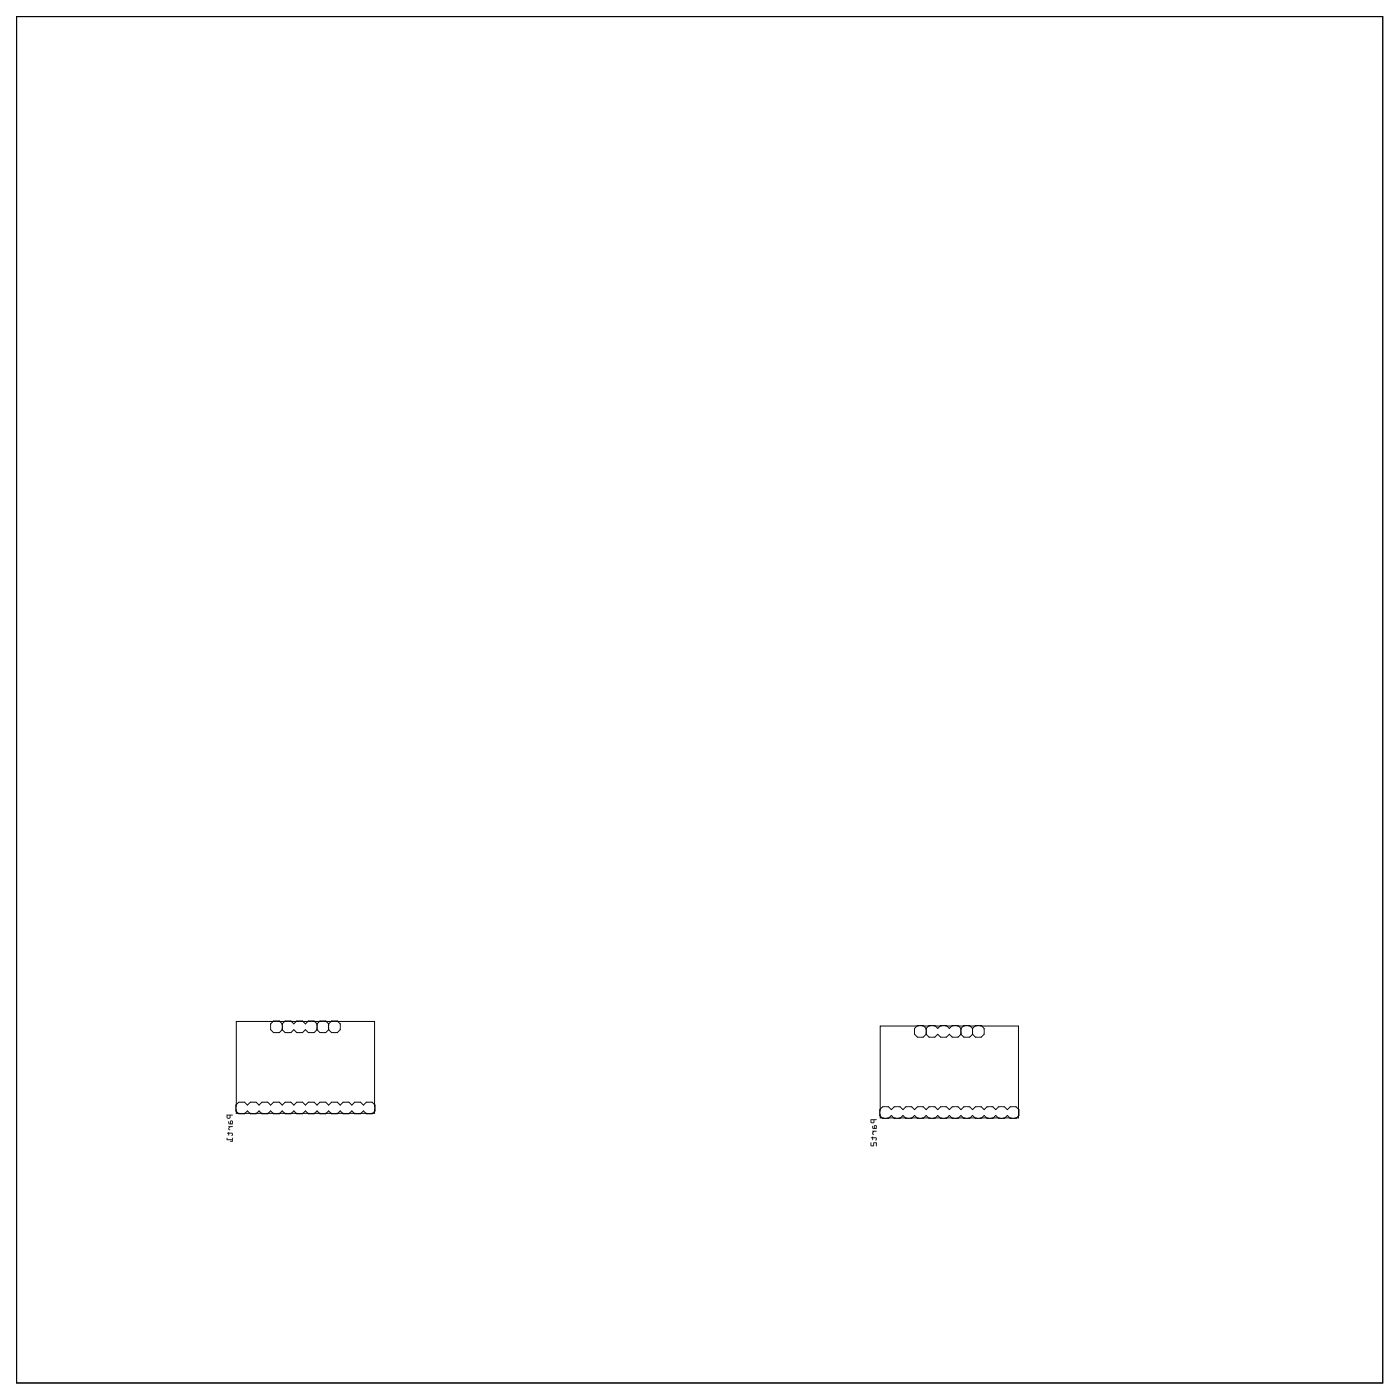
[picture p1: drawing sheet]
<svg xmlns="http://www.w3.org/2000/svg" width="307mm" height="307mm" viewBox="0 0 307 307" stroke-linecap="round" stroke-linejoin="round" font-family="sans-serif">
<g fill="none" stroke="#000" stroke-width=".22">
<path d="M3.6 3.6h299.2v299.2h-299.2zM51.7 223.7h30.3v20.1h-30.3zM61.8 224.2l-.6-.6h-1.3l-.6 .6v1.3l.6 .6h1.3l.6-.6M61.8 224.2l.6-.6h1.3l.6 .6 .7-.6h1.2l.7 .6 .6-.6h1.3l.6 .6M61.8 225.5l.6 .6h1.3l.6-.6 .7 .6h1.2l.7-.6 .6 .6h1.3l.6-.6M61.8 224.2v1.3M69.4 225.5l.7 .6h1.2l.7-.6M69.4 224.2v1.3M69.4 224.2l.7-.6h1.2l.7 .6M72 224.2l.6-.6h1.3l.6 .6v1.3l-.6 .6h-1.3l-.6-.6M72 224.2v1.3M192.7 224.7h30.3v20.1h-30.3z"/>
<path d="M202.8 225.2l-.6-.6h-1.3l-.6 .6v1.3l.6 .6h1.3l.6-.6M202.8 225.2l.6-.6h1.3l.6 .6 .7-.6h1.2l.7 .6 .6-.6h1.3l.6 .6M202.8 226.5l.6 .6h1.3l.6-.6 .7 .6h1.2l.7-.6 .6 .6h1.3l.6-.6M202.8 225.2v1.3M210.4 226.5l.7 .6h1.2l.7-.6M210.4 225.2v1.3M210.4 225.2l.7-.6h1.2l.7 .6M213 225.2l.6-.6h1.3l.6 .6v1.3l-.6 .6h-1.3l-.6-.6M213 225.2v1.3M52.3 241.4h1.2l.7 .6 .6-.6h1.3l.6 .6 .7-.6h1.2l.7 .6 .6-.6h1.3l.6 .6 .6-.6h1.3l.6 .6 .7-.6h1.2l.7 .6 .6-.6h1.3l.6 .6 .7-.6h1.2l.7 .6 .6-.6h1.3l.6 .6 .6-.6h1.3l.6 .6 .7-.6h1.2l.7 .6 .6-.6h1.3l.6 .6v1.3l-.6 .6h-1.3l-.6-.6-.7 .6h-1.2l-.7-.6-.6 .6h-1.3l-.6-.6-.6 .6h-1.3l-.6-.6-.7 .6h-1.2l-.7-.6-.6 .6h-1.3l-.6-.6-.7 .6h-1.2l-.7-.6-.6 .6h-1.3l-.6-.6-.6 .6h-1.3l-.6-.6-.7 .6h-1.2l-.7-.6-.6 .6h-1.3l-.6-.6-.7 .6h-1.2l-.7-.6v-1.3zM193.3 242.4h1.2l.7 .6 .6-.6h1.3l.6 .6 .7-.6h1.2l.7 .6 .6-.6h1.3l.6 .6 .6-.6h1.3l.6 .6 .7-.6h1.2l.7 .6 .6-.6h1.3l.6 .6 .7-.6h1.2l.7 .6 .6-.6h1.3l.6 .6 .6-.6h1.3l.6 .6 .7-.6h1.2l.7 .6 .6-.6h1.3l.6 .6v1.3l-.6 .6h-1.3l-.6-.6-.7 .6h-1.2l-.7-.6-.6 .6h-1.3l-.6-.6-.6 .6h-1.3l-.6-.6-.7 .6h-1.2l-.7-.6-.6 .6h-1.3l-.6-.6-.7 .6h-1.2l-.7-.6-.6 .6h-1.3l-.6-.6-.6 .6h-1.3l-.6-.6-.7 .6h-1.2l-.7-.6-.6 .6h-1.3l-.6-.6-.7 .6h-1.2l-.7-.6v-1.3z"/>
</g>
<g fill="#000">
<path d="M3.6 3.6h299.2v299.2h-299.2zM3.6 3.6v299.2h299.2v-299.2z"/>
<path d="M49.6 244.1v.7l.3 .2 .5-.1 .1-.6 .5-.1zM49.8 244.3h.5v.5h-.5zM50 245.6v.4l.3 .2h.7v-.6a.32 .32 0 0 0-.3-.3 .32 .32 0 0 0-.3 .3v.4h-.2v-.4zM50.6 245.6h.2l-.1 .4h-.1zM50 246.6l.2 .2-.2 .2a.32 .32 0 0 0 0 .4 .32 .32 0 0 0 .3 .1l-.1-.4 .2-.3 .6-.1zM49.7 248.1l.1 .1h.2l.1 .5 .1-.5 .6 .1-.1 .4a.35 .35 0 0 0 .3-.3 .35 .35 0 0 0-.3-.4h-.5l-.1-.1zM49.7 249.2l-.1 .5h1.2v.1l-.4 .2h.6l-.1-.9-.1 .4h-1v-.3z"/>
<path d="M49.6 244.1v.7l.3 .2 .5-.1 .1-.6 .5-.1zM49.6 244.1l1.4 .1-.5 .1-.1 .6-.5 .1-.2-.2zM49.8 244.3h.5v.4h-.5zM49.8 244.3v.5h.5v-.5zM50 245.5v.5l.3 .2h.7v-.6a.32 .32 0 0 0-.3-.3 .32 .32 0 0 0-.3 .3v.4h-.2v-.4zM50 245.6l.2 .4h.2v-.4a.31 .31 0 0 1 .3-.2 .31 .31 0 0 1 .3 .2v.6h-.7l-.3-.2zM50.6 245.6h.2l-.1 .4h-.1zM50.6 245.5l-.1 .5h.2l.1-.4zM50 246.6l.2 .2-.2 .2a.32 .32 0 0 0 0 .4 .32 .32 0 0 0 .4 .1l-.2-.4 .2-.3h.5l.1-.1zM50 246.6l1 .1-.6 .1-.2 .3 .1 .4a.31 .31 0 0 1-.3-.2 .31 .31 0 0 1 0-.3l.2-.2zM49.7 248.1l.1 .1h.2l.1 .5 .1-.5h.6l-.1 .5 .1 .1a.38 .38 0 0 0 .2-.4 .38 .38 0 0 0-.3-.4h-.5l-.1-.1-.1 .1zM49.7 248.1h.3l.1-.2 .1 .2h.5a.37 .37 0 0 1 .3 .3 .37 .37 0 0 1-.2 .3v-.5h-.6l-.1 .4-.1-.4zM49.6 249.2v.5h1.2v.1l-.4 .2h.6l-.1-.9-.1 .4h-1v-.3zM49.7 249.2h.1v.3h1l.1-.3 .1 .8h-.6l.4-.2v-.1h-1.2z"/>
<path d="M190.6 245.1v.7l.3 .2 .5-.1 .1-.6 .5-.1zM190.8 245.3h.5v.5h-.5zM191 246.6v.4l.3 .2h.7v-.6a.32 .32 0 0 0-.3-.3 .32 .32 0 0 0-.3 .3v.4h-.2v-.4zM191.6 246.6h.2l-.1 .4h-.1zM191 247.6l.2 .2-.2 .2a.32 .32 0 0 0 0 .4 .32 .32 0 0 0 .3 .1l-.1-.4 .2-.3 .6-.1zM190.7 249.1l.1 .1h.2l.1 .5 .1-.5 .6 .1-.1 .4a.35 .35 0 0 0 .3-.3 .35 .35 0 0 0-.3-.3h-.5l-.1-.2zM190.7 250.2v.8h.6l.1-.7h.4v.7h.2v-.9l-.7 .1-.1 .6h-.4v-.6z"/>
<path d="M190.6 245.1v.7l.3 .2 .5-.1 .1-.6 .5-.1zM190.6 245.1l1.4 .1-.5 .1-.1 .6-.5 .1-.2-.2zM190.8 245.3h.5v.5h-.5zM190.8 245.3v.5h.5v-.5zM191 246.5v.5l.3 .2h.7v-.6a.32 .32 0 0 0-.3-.3 .32 .32 0 0 0-.3 .3v.4h-.2v-.4zM191 246.6l.2 .4h.2v-.4a.31 .31 0 0 1 .3-.2 .31 .31 0 0 1 .3 .2v.6h-.7l-.3-.2zM191.6 246.6h.2l-.1 .4h-.1zM191.6 246.5l-.1 .5h.2l.1-.4zM191 247.6l.2 .2-.2 .2a.32 .32 0 0 0 0 .4 .32 .32 0 0 0 .4 .1l-.2-.4 .2-.3h.5l.1-.1zM191 247.6l1 .1-.6 .1-.2 .3 .1 .4a.31 .31 0 0 1-.3-.2 .31 .31 0 0 1 0-.3l.2-.2zM190.7 249.1l.1 .1h.2l.1 .5 .1-.5h.6l-.1 .5 .1 .1a.38 .38 0 0 0 .2-.4 .38 .38 0 0 0-.3-.4l-.5 .1-.1-.2-.1 .2zM190.7 249.1h.3l.1-.2 .1 .2h.5a.37 .37 0 0 1 .3 .3 .37 .37 0 0 1-.2 .3v-.5h-.6l-.1 .4-.1-.4zM190.6 250.2l.1 .8h.7v-.7h.4v.7h.2v-.9l-.7 .1-.1 .6h-.4v-.6zM190.7 250.2h.1v.6h.4l.1-.6 .7-.1v.9h-.2v-.7h-.4l-.1 .7h-.6z"/>
</g>
<circle cx="24.2" cy="268.5" r=".35" fill="#fff"/>
<circle cx="24.2" cy="268.5" r=".35" fill="none" stroke="#fff" stroke-width=".55"/>
<circle cx="44.6" cy="268.4" r=".35" fill="#fff"/>
<circle cx="44.6" cy="268.4" r=".35" fill="none" stroke="#fff" stroke-width=".55"/>
<circle cx="86.3" cy="268.8" r=".35" fill="#fff"/>
<circle cx="86.3" cy="268.8" r=".35" fill="none" stroke="#fff" stroke-width=".55"/>
<circle cx="13.8" cy="268.6" r=".35" fill="#fff"/>
<circle cx="13.8" cy="268.6" r=".35" fill="none" stroke="#fff" stroke-width=".55"/>
<circle cx="34.3" cy="268.6" r=".35" fill="#fff"/>
<circle cx="34.3" cy="268.6" r=".35" fill="none" stroke="#fff" stroke-width=".55"/>
<circle cx="55.5" cy="268.2" r=".35" fill="#fff"/>
<circle cx="55.5" cy="268.2" r=".35" fill="none" stroke="#fff" stroke-width=".55"/>
<circle cx="75.9" cy="268.3" r=".35" fill="#fff"/>
<circle cx="75.9" cy="268.3" r=".35" fill="none" stroke="#fff" stroke-width=".55"/>
<circle cx="95.6" cy="268.6" r=".35" fill="#fff"/>
<circle cx="95.6" cy="268.6" r=".35" fill="none" stroke="#fff" stroke-width=".55"/>
<circle cx="105.9" cy="268.5" r=".35" fill="#fff"/>
<circle cx="105.9" cy="268.5" r=".35" fill="none" stroke="#fff" stroke-width=".55"/>
<circle cx="126.5" cy="268.4" r=".35" fill="#fff"/>
<circle cx="126.5" cy="268.4" r=".35" fill="none" stroke="#fff" stroke-width=".55"/>
<circle cx="116.1" cy="268.6" r=".35" fill="#fff"/>
<circle cx="116.1" cy="268.6" r=".35" fill="none" stroke="#fff" stroke-width=".55"/>
<circle cx="136.5" cy="268.6" r=".35" fill="#fff"/>
<circle cx="136.5" cy="268.6" r=".35" fill="none" stroke="#fff" stroke-width=".55"/>
<circle cx="156.2" cy="268.9" r=".35" fill="#fff"/>
<circle cx="156.2" cy="268.9" r=".35" fill="none" stroke="#fff" stroke-width=".55"/>
<circle cx="166.5" cy="268.7" r=".35" fill="#fff"/>
<circle cx="166.5" cy="268.7" r=".35" fill="none" stroke="#fff" stroke-width=".55"/>
<circle cx="176.6" cy="268.9" r=".35" fill="#fff"/>
<circle cx="176.6" cy="268.9" r=".35" fill="none" stroke="#fff" stroke-width=".55"/>
<circle cx="187" cy="268.7" r=".35" fill="#fff"/>
<circle cx="187" cy="268.7" r=".35" fill="none" stroke="#fff" stroke-width=".55"/>
<circle cx="197.8" cy="268.6" r=".35" fill="#fff"/>
<circle cx="197.8" cy="268.6" r=".35" fill="none" stroke="#fff" stroke-width=".55"/>
<circle cx="218.3" cy="268.6" r=".35" fill="#fff"/>
<circle cx="218.3" cy="268.6" r=".35" fill="none" stroke="#fff" stroke-width=".55"/>
<circle cx="228.6" cy="268.9" r=".35" fill="#fff"/>
<circle cx="228.6" cy="268.9" r=".35" fill="none" stroke="#fff" stroke-width=".55"/>
<circle cx="237.9" cy="268.9" r=".35" fill="#fff"/>
<circle cx="237.9" cy="268.9" r=".35" fill="none" stroke="#fff" stroke-width=".55"/>
<circle cx="248.3" cy="268.6" r=".35" fill="#fff"/>
<circle cx="248.3" cy="268.6" r=".35" fill="none" stroke="#fff" stroke-width=".55"/>
<circle cx="258.4" cy="268.8" r=".35" fill="#fff"/>
<circle cx="258.4" cy="268.8" r=".35" fill="none" stroke="#fff" stroke-width=".55"/>
<circle cx="268.7" cy="268.6" r=".35" fill="#fff"/>
<circle cx="268.7" cy="268.6" r=".35" fill="none" stroke="#fff" stroke-width=".55"/>
<circle cx="278.8" cy="268.9" r=".35" fill="#fff"/>
<circle cx="278.8" cy="268.9" r=".35" fill="none" stroke="#fff" stroke-width=".55"/>
<circle cx="65.6" cy="242.6" r=".72" fill="#fff"/>
<circle cx="65.6" cy="242.6" r=".72" fill="none" stroke="#fff" stroke-width=".69" stroke-linecap="butt"/>
<circle cx="73.2" cy="224.8" r=".72" fill="#fff"/>
<circle cx="73.2" cy="224.8" r=".72" fill="none" stroke="#fff" stroke-width=".69" stroke-linecap="butt"/>
<circle cx="75.8" cy="242.6" r=".72" fill="#fff"/>
<circle cx="75.8" cy="242.6" r=".72" fill="none" stroke="#fff" stroke-width=".69" stroke-linecap="butt"/>
<circle cx="60.5" cy="242.6" r=".72" fill="#fff"/>
<circle cx="60.5" cy="242.6" r=".72" fill="none" stroke="#fff" stroke-width=".69" stroke-linecap="butt"/>
<circle cx="70.7" cy="242.6" r=".72" fill="#fff"/>
<circle cx="70.7" cy="242.6" r=".72" fill="none" stroke="#fff" stroke-width=".69" stroke-linecap="butt"/>
<circle cx="80.9" cy="242.6" r=".72" fill="#fff"/>
<circle cx="80.9" cy="242.6" r=".72" fill="none" stroke="#fff" stroke-width=".69" stroke-linecap="butt"/>
<circle cx="63.1" cy="242.6" r=".72" fill="#fff"/>
<circle cx="63.1" cy="242.6" r=".72" fill="none" stroke="#fff" stroke-width=".69" stroke-linecap="butt"/>
<circle cx="68.2" cy="242.6" r=".72" fill="#fff"/>
<circle cx="68.2" cy="242.6" r=".72" fill="none" stroke="#fff" stroke-width=".69" stroke-linecap="butt"/>
<circle cx="73.2" cy="242.6" r=".72" fill="#fff"/>
<circle cx="73.2" cy="242.6" r=".72" fill="none" stroke="#fff" stroke-width=".69" stroke-linecap="butt"/>
<circle cx="78.3" cy="242.6" r=".72" fill="#fff"/>
<circle cx="78.3" cy="242.6" r=".72" fill="none" stroke="#fff" stroke-width=".69" stroke-linecap="butt"/>
<circle cx="60.5" cy="224.8" r=".72" fill="#fff"/>
<circle cx="60.5" cy="224.8" r=".72" fill="none" stroke="#fff" stroke-width=".69" stroke-linecap="butt"/>
<circle cx="70.7" cy="224.8" r=".72" fill="#fff"/>
<circle cx="70.7" cy="224.8" r=".72" fill="none" stroke="#fff" stroke-width=".69" stroke-linecap="butt"/>
<circle cx="63.1" cy="224.8" r=".72" fill="#fff"/>
<circle cx="63.1" cy="224.8" r=".72" fill="none" stroke="#fff" stroke-width=".69" stroke-linecap="butt"/>
<circle cx="65.6" cy="224.8" r=".72" fill="#fff"/>
<circle cx="65.6" cy="224.8" r=".72" fill="none" stroke="#fff" stroke-width=".69" stroke-linecap="butt"/>
<circle cx="68.2" cy="224.8" r=".72" fill="#fff"/>
<circle cx="68.2" cy="224.8" r=".72" fill="none" stroke="#fff" stroke-width=".69" stroke-linecap="butt"/>
<circle cx="52.9" cy="242.6" r=".72" fill="#fff"/>
<circle cx="52.9" cy="242.6" r=".72" fill="none" stroke="#fff" stroke-width=".69" stroke-linecap="butt"/>
<circle cx="55.5" cy="242.6" r=".72" fill="#fff"/>
<circle cx="55.5" cy="242.6" r=".72" fill="none" stroke="#fff" stroke-width=".69" stroke-linecap="butt"/>
<circle cx="58" cy="242.6" r=".72" fill="#fff"/>
<circle cx="58" cy="242.6" r=".72" fill="none" stroke="#fff" stroke-width=".69" stroke-linecap="butt"/>
<circle cx="65.6" cy="242.6" r=".72" fill="#fff"/>
<circle cx="65.6" cy="242.6" r=".72" fill="none" stroke="#fff" stroke-width=".69" stroke-linecap="butt"/>
<circle cx="73.2" cy="224.8" r=".72" fill="#fff"/>
<circle cx="73.2" cy="224.8" r=".72" fill="none" stroke="#fff" stroke-width=".69" stroke-linecap="butt"/>
<circle cx="75.8" cy="242.6" r=".72" fill="#fff"/>
<circle cx="75.8" cy="242.6" r=".72" fill="none" stroke="#fff" stroke-width=".69" stroke-linecap="butt"/>
<circle cx="60.5" cy="242.6" r=".72" fill="#fff"/>
<circle cx="60.5" cy="242.6" r=".72" fill="none" stroke="#fff" stroke-width=".69" stroke-linecap="butt"/>
<circle cx="70.7" cy="242.6" r=".72" fill="#fff"/>
<circle cx="70.7" cy="242.6" r=".72" fill="none" stroke="#fff" stroke-width=".69" stroke-linecap="butt"/>
<circle cx="80.9" cy="242.6" r=".72" fill="#fff"/>
<circle cx="80.9" cy="242.6" r=".72" fill="none" stroke="#fff" stroke-width=".69" stroke-linecap="butt"/>
<circle cx="63.1" cy="242.6" r=".72" fill="#fff"/>
<circle cx="63.1" cy="242.6" r=".72" fill="none" stroke="#fff" stroke-width=".69" stroke-linecap="butt"/>
<circle cx="68.2" cy="242.6" r=".72" fill="#fff"/>
<circle cx="68.2" cy="242.6" r=".72" fill="none" stroke="#fff" stroke-width=".69" stroke-linecap="butt"/>
<circle cx="73.2" cy="242.6" r=".72" fill="#fff"/>
<circle cx="73.2" cy="242.6" r=".72" fill="none" stroke="#fff" stroke-width=".69" stroke-linecap="butt"/>
<circle cx="78.3" cy="242.6" r=".72" fill="#fff"/>
<circle cx="78.3" cy="242.6" r=".72" fill="none" stroke="#fff" stroke-width=".69" stroke-linecap="butt"/>
<circle cx="60.5" cy="224.8" r=".72" fill="#fff"/>
<circle cx="60.5" cy="224.8" r=".72" fill="none" stroke="#fff" stroke-width=".69" stroke-linecap="butt"/>
<circle cx="70.7" cy="224.8" r=".72" fill="#fff"/>
<circle cx="70.7" cy="224.8" r=".72" fill="none" stroke="#fff" stroke-width=".69" stroke-linecap="butt"/>
<circle cx="63.1" cy="224.8" r=".72" fill="#fff"/>
<circle cx="63.1" cy="224.8" r=".72" fill="none" stroke="#fff" stroke-width=".69" stroke-linecap="butt"/>
<circle cx="65.6" cy="224.8" r=".72" fill="#fff"/>
<circle cx="65.6" cy="224.8" r=".72" fill="none" stroke="#fff" stroke-width=".69" stroke-linecap="butt"/>
<circle cx="68.2" cy="224.8" r=".72" fill="#fff"/>
<circle cx="68.2" cy="224.8" r=".72" fill="none" stroke="#fff" stroke-width=".69" stroke-linecap="butt"/>
<circle cx="52.9" cy="242.6" r=".72" fill="#fff"/>
<circle cx="52.9" cy="242.6" r=".72" fill="none" stroke="#fff" stroke-width=".69" stroke-linecap="butt"/>
<circle cx="55.5" cy="242.6" r=".72" fill="#fff"/>
<circle cx="55.5" cy="242.6" r=".72" fill="none" stroke="#fff" stroke-width=".69" stroke-linecap="butt"/>
<circle cx="58" cy="242.6" r=".72" fill="#fff"/>
<circle cx="58" cy="242.6" r=".72" fill="none" stroke="#fff" stroke-width=".69" stroke-linecap="butt"/>
<circle cx="206.6" cy="243.6" r=".72" fill="#fff"/>
<circle cx="206.6" cy="243.6" r=".72" fill="none" stroke="#fff" stroke-width=".69" stroke-linecap="butt"/>
<circle cx="214.2" cy="225.8" r=".72" fill="#fff"/>
<circle cx="214.2" cy="225.8" r=".72" fill="none" stroke="#fff" stroke-width=".69" stroke-linecap="butt"/>
<circle cx="216.8" cy="243.6" r=".72" fill="#fff"/>
<circle cx="216.8" cy="243.6" r=".72" fill="none" stroke="#fff" stroke-width=".69" stroke-linecap="butt"/>
<circle cx="201.5" cy="243.6" r=".72" fill="#fff"/>
<circle cx="201.5" cy="243.6" r=".72" fill="none" stroke="#fff" stroke-width=".69" stroke-linecap="butt"/>
<circle cx="211.7" cy="243.6" r=".72" fill="#fff"/>
<circle cx="211.7" cy="243.6" r=".72" fill="none" stroke="#fff" stroke-width=".69" stroke-linecap="butt"/>
<circle cx="221.9" cy="243.6" r=".72" fill="#fff"/>
<circle cx="221.9" cy="243.6" r=".72" fill="none" stroke="#fff" stroke-width=".69" stroke-linecap="butt"/>
<circle cx="204.1" cy="243.6" r=".72" fill="#fff"/>
<circle cx="204.1" cy="243.6" r=".72" fill="none" stroke="#fff" stroke-width=".69" stroke-linecap="butt"/>
<circle cx="209.2" cy="243.6" r=".72" fill="#fff"/>
<circle cx="209.2" cy="243.6" r=".72" fill="none" stroke="#fff" stroke-width=".69" stroke-linecap="butt"/>
<circle cx="214.2" cy="243.6" r=".72" fill="#fff"/>
<circle cx="214.2" cy="243.6" r=".72" fill="none" stroke="#fff" stroke-width=".69" stroke-linecap="butt"/>
<circle cx="219.3" cy="243.6" r=".72" fill="#fff"/>
<circle cx="219.3" cy="243.6" r=".72" fill="none" stroke="#fff" stroke-width=".69" stroke-linecap="butt"/>
<circle cx="201.5" cy="225.8" r=".72" fill="#fff"/>
<circle cx="201.5" cy="225.8" r=".72" fill="none" stroke="#fff" stroke-width=".69" stroke-linecap="butt"/>
<circle cx="211.7" cy="225.8" r=".72" fill="#fff"/>
<circle cx="211.7" cy="225.8" r=".72" fill="none" stroke="#fff" stroke-width=".69" stroke-linecap="butt"/>
<circle cx="204.1" cy="225.8" r=".72" fill="#fff"/>
<circle cx="204.1" cy="225.8" r=".72" fill="none" stroke="#fff" stroke-width=".69" stroke-linecap="butt"/>
<circle cx="206.6" cy="225.8" r=".72" fill="#fff"/>
<circle cx="206.6" cy="225.8" r=".72" fill="none" stroke="#fff" stroke-width=".69" stroke-linecap="butt"/>
<circle cx="209.2" cy="225.8" r=".72" fill="#fff"/>
<circle cx="209.2" cy="225.8" r=".72" fill="none" stroke="#fff" stroke-width=".69" stroke-linecap="butt"/>
<circle cx="193.9" cy="243.6" r=".72" fill="#fff"/>
<circle cx="193.9" cy="243.6" r=".72" fill="none" stroke="#fff" stroke-width=".69" stroke-linecap="butt"/>
<circle cx="196.5" cy="243.6" r=".72" fill="#fff"/>
<circle cx="196.5" cy="243.6" r=".72" fill="none" stroke="#fff" stroke-width=".69" stroke-linecap="butt"/>
<circle cx="199" cy="243.6" r=".72" fill="#fff"/>
<circle cx="199" cy="243.6" r=".72" fill="none" stroke="#fff" stroke-width=".69" stroke-linecap="butt"/>
<circle cx="206.6" cy="243.6" r=".72" fill="#fff"/>
<circle cx="206.6" cy="243.6" r=".72" fill="none" stroke="#fff" stroke-width=".69" stroke-linecap="butt"/>
<circle cx="214.2" cy="225.8" r=".72" fill="#fff"/>
<circle cx="214.2" cy="225.8" r=".72" fill="none" stroke="#fff" stroke-width=".69" stroke-linecap="butt"/>
<circle cx="216.8" cy="243.6" r=".72" fill="#fff"/>
<circle cx="216.8" cy="243.6" r=".72" fill="none" stroke="#fff" stroke-width=".69" stroke-linecap="butt"/>
<circle cx="201.5" cy="243.6" r=".72" fill="#fff"/>
<circle cx="201.5" cy="243.6" r=".72" fill="none" stroke="#fff" stroke-width=".69" stroke-linecap="butt"/>
<circle cx="211.7" cy="243.6" r=".72" fill="#fff"/>
<circle cx="211.7" cy="243.6" r=".72" fill="none" stroke="#fff" stroke-width=".69" stroke-linecap="butt"/>
<circle cx="221.9" cy="243.6" r=".72" fill="#fff"/>
<circle cx="221.9" cy="243.6" r=".72" fill="none" stroke="#fff" stroke-width=".69" stroke-linecap="butt"/>
<circle cx="204.1" cy="243.6" r=".72" fill="#fff"/>
<circle cx="204.1" cy="243.6" r=".72" fill="none" stroke="#fff" stroke-width=".69" stroke-linecap="butt"/>
<circle cx="209.2" cy="243.6" r=".72" fill="#fff"/>
<circle cx="209.2" cy="243.6" r=".72" fill="none" stroke="#fff" stroke-width=".69" stroke-linecap="butt"/>
<circle cx="214.2" cy="243.6" r=".72" fill="#fff"/>
<circle cx="214.2" cy="243.6" r=".72" fill="none" stroke="#fff" stroke-width=".69" stroke-linecap="butt"/>
<circle cx="219.3" cy="243.6" r=".72" fill="#fff"/>
<circle cx="219.3" cy="243.6" r=".72" fill="none" stroke="#fff" stroke-width=".69" stroke-linecap="butt"/>
<circle cx="201.5" cy="225.8" r=".72" fill="#fff"/>
<circle cx="201.5" cy="225.8" r=".72" fill="none" stroke="#fff" stroke-width=".69" stroke-linecap="butt"/>
<circle cx="211.7" cy="225.8" r=".72" fill="#fff"/>
<circle cx="211.7" cy="225.8" r=".72" fill="none" stroke="#fff" stroke-width=".69" stroke-linecap="butt"/>
<circle cx="204.1" cy="225.8" r=".72" fill="#fff"/>
<circle cx="204.1" cy="225.8" r=".72" fill="none" stroke="#fff" stroke-width=".69" stroke-linecap="butt"/>
<circle cx="206.6" cy="225.8" r=".72" fill="#fff"/>
<circle cx="206.6" cy="225.8" r=".72" fill="none" stroke="#fff" stroke-width=".69" stroke-linecap="butt"/>
<circle cx="209.2" cy="225.8" r=".72" fill="#fff"/>
<circle cx="209.2" cy="225.8" r=".72" fill="none" stroke="#fff" stroke-width=".69" stroke-linecap="butt"/>
<circle cx="193.9" cy="243.6" r=".72" fill="#fff"/>
<circle cx="193.9" cy="243.6" r=".72" fill="none" stroke="#fff" stroke-width=".69" stroke-linecap="butt"/>
<circle cx="196.5" cy="243.6" r=".72" fill="#fff"/>
<circle cx="196.5" cy="243.6" r=".72" fill="none" stroke="#fff" stroke-width=".69" stroke-linecap="butt"/>
<circle cx="199" cy="243.6" r=".72" fill="#fff"/>
<circle cx="199" cy="243.6" r=".72" fill="none" stroke="#fff" stroke-width=".69" stroke-linecap="butt"/>
<circle cx="75.2" cy="226.3" r=".35" fill="#fff"/>
<circle cx="75.2" cy="226.3" r=".35" fill="none" stroke="#fff" stroke-width=".55"/>
</svg>
